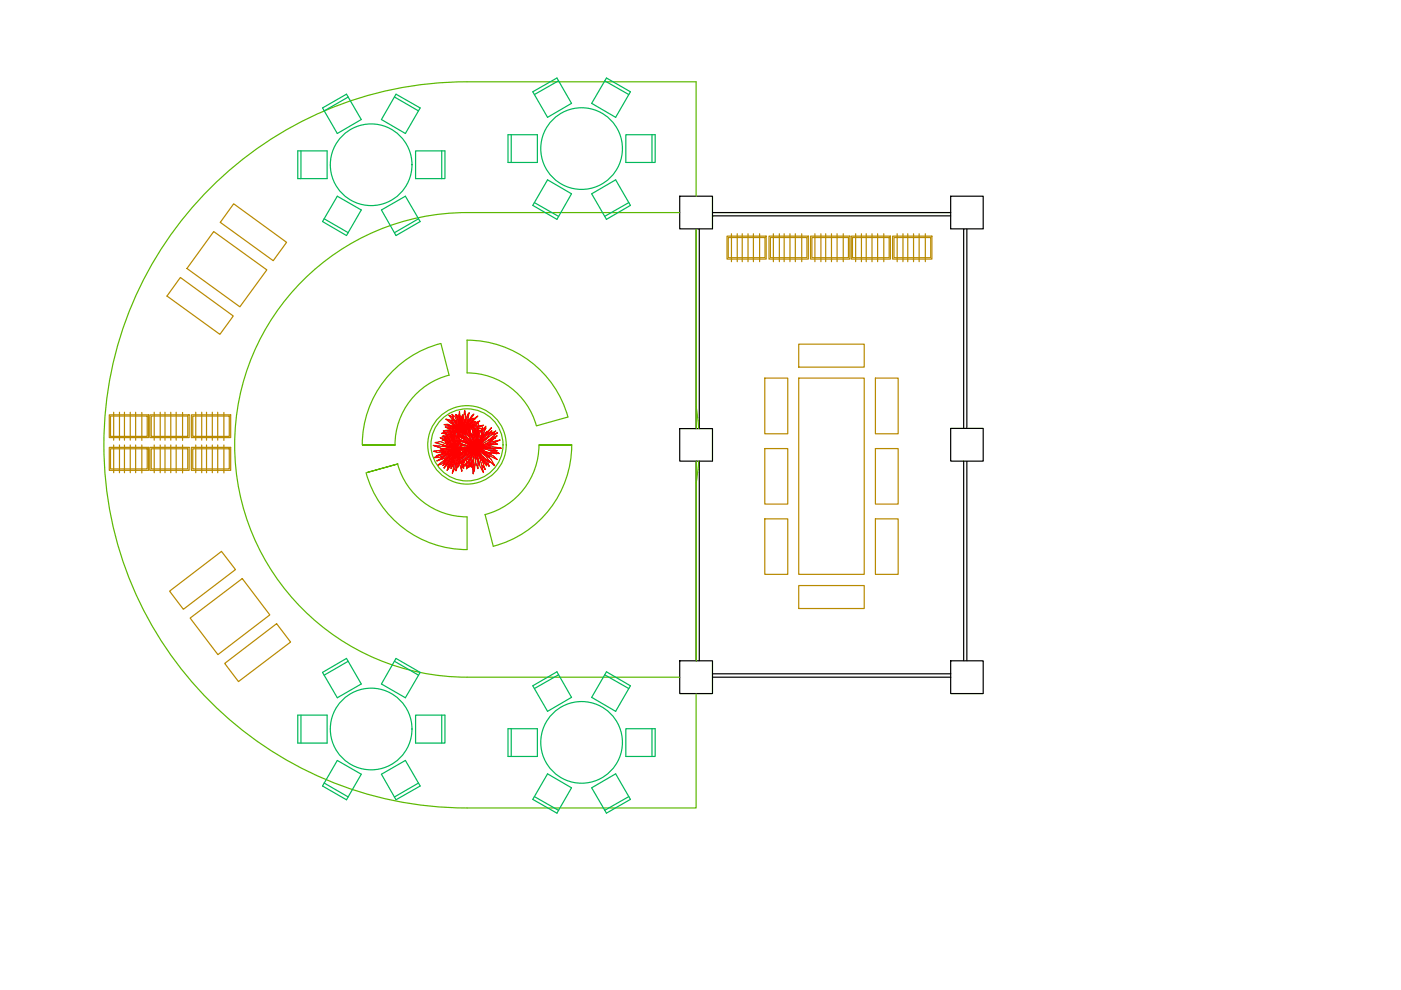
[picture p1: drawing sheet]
<svg xmlns="http://www.w3.org/2000/svg" width="297mm" height="210mm" viewBox="0 0 297 210" stroke-linecap="round" stroke-linejoin="round" font-family="sans-serif">
<g fill="none" stroke="#b88a00" stroke-width=".25">
<path d="M38.2 58.8l11.3 8.2-2.9 3.9-11.2-8.1zM45.3 49.1l11.3 8.1-5.7 7.9-11.3-8.2zM49.5 43.2l11.3 8.2-2.9 3.9-11.2-8.2zM154.1 50.1h8.3v4.8h-8.3zM154.4 50.4h7.8v4.2h-7.8zM155.1 49.6v5.9M156.3 49.6v5.9M157.4 49.6v5.9M158.6 49.6v5.9M159.7 49.6v5.9M161.1 49.6v5.9M163 50.1h8.4v4.8h-8.4z"/>
<path d="M163.3 50.4h7.8v4.2h-7.8zM164 49.6v5.9M165.2 49.6v5.9M166.3 49.6v5.9M167.5 49.6v5.9M168.6 49.6v5.9M170 49.6v5.9M171.8 50.1h8.4v4.8h-8.4zM172.1 50.4h7.8v4.2h-7.8zM172.8 49.6v5.9M174 49.6v5.9M175.1 49.6v5.9"/>
<path d="M176.3 49.6v5.9M177.5 49.6v5.9M178.8 49.6v5.9M180.5 50.1h8.3v4.8h-8.3zM180.7 50.4h7.8v4.2h-7.8zM181.4 49.6v5.9M182.6 49.6v5.9M183.7 49.6v5.9M184.9 49.6v5.9M186.1 49.6v5.9M187.4 49.6v5.9M189.2 50.1h8.4v4.8h-8.4z"/>
<path d="M189.5 50.4h7.8v4.2h-7.8zM190.2 49.6v5.9M191.4 49.6v5.9M192.5 49.6v5.9M193.7 49.6v5.9M194.9 49.6v5.9M196.2 49.6v5.9M169.3 73h13.9v4.8h-13.9zM23.2 94.9h8.3v4.8h-8.3zM23.2 88h8.3v4.8h-8.3zM23.4 95.2h7.8v4.2h-7.8zM23.4 88.2h7.8v4.3h-7.8z"/>
<path d="M24.1 87.4v5.9M24.1 94.3v5.9M25.3 87.4v5.9M25.3 94.3v5.9M26.4 87.4v5.9M26.4 94.3v5.9M27.6 87.4v5.9M27.6 94.3v5.9M28.8 87.4v5.9M28.8 94.3v5.9M30.1 87.4v6M30.1 94.3v6"/>
<path d="M31.8 94.9h8.3v4.8h-8.3zM31.8 88h8.3v4.8h-8.3zM32.1 95.2h7.7v4.2h-7.7zM32.1 88.2h7.7v4.3h-7.7zM32.7 87.4v5.9M32.7 94.3v5.9M34 87.4v5.9M34 94.3v5.9M35 87.4v5.9M35 94.3v5.9M36.2 87.4v5.9M36.2 94.3v5.9"/>
<path d="M37.4 87.4v5.9M37.4 94.3v5.9M38.7 87.4v6M38.7 94.3v6M40.6 94.9h8.3v4.8h-8.3zM40.6 88h8.3v4.8h-8.3zM40.9 95.2h7.7v4.2h-7.7zM40.9 88.2h7.7v4.3h-7.7zM41.5 87.4v5.9M41.5 94.3v5.9M42.8 87.4v5.9M42.8 94.3v5.9"/>
<path d="M43.8 87.4v5.9M43.8 94.3v5.9M45 87.4v5.9M45 94.3v5.9M46.2 87.4v5.9M46.2 94.3v5.9M47.5 87.4v6M47.5 94.3v6M162.2 80.2h4.8v11.8h-4.8zM162.2 95.1h4.8v11.8h-4.8zM169.3 80.2h13.9v41.6h-13.9zM185.6 80.2h4.8v11.8h-4.8z"/>
<path d="M185.6 95.1h4.8v11.8h-4.8zM162.2 110h4.8v11.8h-4.8zM185.6 110h4.8v11.8h-4.8zM36 125.3l11-8.4 2.9 3.9-11 8.4zM40.3 131l11.1-8.3 5.8 7.7-11 8.4zM169.3 124.1h13.9v4.9h-13.9zM47.6 140.7l11-8.5 3 3.9-11 8.4z"/>
</g>
<g fill="none" stroke="#000" stroke-width=".25">
<path d="M144.1 41.6h7v6.9h-7zM147.6 48.5v42.4M148.3 48.5v42.4M151.1 45.8h50.5M151.1 45.1h50.5M201.6 41.6h6.9v6.9h-6.9zM204.3 48.5v42.3M205 48.5v42.3M144.1 90.9h7v6.9h-7zM147.6 97.8v42.3M148.3 97.8v42.3M201.6 90.8h6.9v7h-6.9z"/>
<path d="M204.3 97.8v42.3M205 97.8v42.3M144.1 140.1h7v7h-7zM151.1 142.9h50.5M151.1 143.6h50.5M201.6 140.1h6.9v7h-6.9z"/>
</g>
<g fill="none" stroke="#5cb800" stroke-width=".25">
<path d="M144.1 45.1h-45.1a49.3 49.3 0 0 0-49.2 49.2 49.3 49.3 0 0 0 49.2 49.3h45.1M147.6 41.6v-24.3h-48.6a77 77 0 0 0-77 77 77 77 0 0 0 77 77h48.6v-24.2M147.6 48.5v42.4M93.5 72.8a22.2 22.2 0 0 0-16.7 21.5M93.5 72.8l1.7 6.8a15.3 15.3 0 0 0-11.5 14.7M76.8 94.3h7h-7M84.3 98.4a15.3 15.3 0 0 0 14.7 11.2v6.9a22.2 22.2 0 0 1-21.4-16.3M84.3 98.4l-6.6 1.8 6.6-1.8M113.7 90.3a15.3 15.3 0 0 0-14.7-11.2v-7a22.2 22.2 0 0 1 21.4 16.3l-6.6 1.9M114.3 94.3a15.3 15.3 0 0 1-11.5 14.8l1.8 6.7a22.2 22.2 0 0 0 16.6-21.5M114.3 94.3h6.9h-6.9M147.6 86.1l.5 4.8"/>
<path d="M147.6 97.8v42.3M148.1 97.8l-.5 4.8"/>
<circle cx="99" cy="94.3" r="7.6"/>
<circle cx="99" cy="94.3" r="8.3"/>
</g>
<!-- layer: zelen -->
<g fill="none" stroke="#f00" stroke-width=".25">
<path d="M94 93.2l-.3 .3 .4-.2M94.2 95.7l-.6 .2h.8M94.2 91.7l-.6 .2 .8-.1M94.3 95.1l-.9 .1 .6 .2M94.4 92.9l-.3 .2M94.5 94.7l-2.7-.3 1.8 .7 2.6 .1M94.6 93.7l-.2 .2 .2-.1M94.6 93.1l-.3 .1M94.6 92.2l-.5 .1-.4 .4 .4-.1M94.7 96.3l-1.6 .7-1.2 .1 1.4-.6M94.8 93.3v.2M94.8 96.3l-1.2 .8 .3-.1"/>
<path d="M94.8 94.6h.1M94.8 97.6l-.8 .6 .4-.5M94.8 92.5l-.8-1.2 1.5 1.5 .8 1.3-.1-.3M94.8 92.5l-.6 .1M94.9 93.9l-.2 .3M95 93.7l.4 .2M95 94l-.3 .2M95 92.7l-.4 .1M95 94.6v.1M95.1 93.5l-.2 .1M95.1 92.9l-.2 .1M95.1 93.6v.1"/>
<path d="M95.1 94.1l-.2 .2M95.1 93l-.1 .1M95.2 93.3l.1 .1M95.2 94.7h.1M95.3 90.1l1.4 .7M95.3 93.2h-.2M95.3 93.8h.1M95.3 92.1l-.5 .1M95.4 93.9h.1M95.4 91.6l-1.1 .1M95.4 94.3l-.2 .1M95.4 91.4h.2"/>
<path d="M95.5 91.8h-1M95.5 94.3v.1M95.5 91.9l-.4 .2h.5M95.5 98.2l-.5 1 .3-.4M95.5 94.3l-.1 .2M95.5 94.8h.1M95.6 91.6l.6 .1M95.6 92.7l-.1 .1M95.6 93.7l-.8-.8-.9-.5 2.5 2.2M95.6 92.7h-.1h.1M95.6 94.5l-.1 .1M95.6 94.4v.1"/>
<path d="M95.7 91.8h.5M95.7 94.5l-2.4-1.7 1.3 .6 1.7 1.2-.2-.1-.6-.1 .6 .3M95.7 92.3l-.5 .2 .5-.1M95.7 92.4l-.1 .1M95.7 90.7l-.5-.2h-.8l1.7 .7M95.7 92.4l-.4 .2M95.8 93h-.2M95.8 93.1l-.1 .1M95.8 92.6l-.2 .1M95.8 94.9h.1M95.8 92.7h-.1M95.8 96.2h.1"/>
<path d="M95.9 93.3h.1M95.9 94.1l.5 .5M95.9 92.1h.3M95.9 93.3v.1M95.9 92.9h.1M95.9 92.9l-.4-.4 .5 .9M95.9 93.4v.1M95.9 94.7h.1M96 96l-1.7 1.1-1.7 .6 2.5-1.4M96 91.4l-1-.2-.7 .1 1 .1M96 95.3l-2.9 .2 1.1 .2 2.1-.3M96.1 89.2l-.9-1.2 .6 .3 .6 1"/>
<path d="M96.1 96l-.6 .3M96.1 93.6h-.1M96.1 93.6v.1M96.1 89.6h-.2l.3 .4M96.1 91.2l.5 .1M96.1 91.4h-.7l.7 .2M96.1 95.3l-4.2 .4 .8 .3 1.4-.3M96.1 94.7l.6 .4-3.3-1.5-1.2 .2 4.4 1.3M96.1 95.4l.9-.1-.6 .2zM96.1 92.3h.1M96.1 92.3l-.1 .1M96.2 92.8l.2-.1-.2 .2"/>
<path d="M96.2 91.8h-.6M96.2 96.6h.1M96.2 91.8h.1M96.2 95h.1M96.2 91.4h.2M96.2 96l-2 1.6 .8-.4 1.4-1.3-2.7 2.4-.9 .4 2.8-2.2M96.2 94.1l-1.6-1.8 1.2 1.8M96.2 92.1l-.3 .1M96.2 90.3l-1.7-1.5 .8 .3 1.3 1.3M96.2 93.9h.1M96.2 95.2h.1M96.2 95.4l-1.4 .4-2.3 .8 1.2-.1 2.7-1"/>
<path d="M96.2 94.9h.1M96.3 92.3l-.3 .1M96.3 92.4l-.2 .1M96.3 91.6h.1M96.3 94.2l.3 .4M96.3 95.6h.1M96.3 95.5h.1M96.3 96.1l-2.4 2.6 .6-.3 .9-1.1M96.3 91.8h.1M96.3 92.5l-.2 .1M96.3 96.4h.1M96.4 92.8l-.2 .1"/>
<path d="M96.4 97.2l-.8 2.1 .6-.9 .3-.8M96.4 91.6v.1M96.4 91.8h.1M96.4 98l-.1 .2M96.4 95.7l-.2 .1M96.4 94.2h.1M96.4 93l-.1 .2M96.4 95v.1M96.4 93l-.1 .1M96.4 91.4l.2 .1M96.4 93.5l.1 .1M96.4 94.2l.3 .4"/>
<path d="M96.4 94.9h.1M96.4 92.1h.1M96.4 96.1l-1.4 2.3-.9 .9 2.1-2.9M96.4 95.9l-.3 .6 .6-.6-1.8 3.1 1.2-1.7 .4-1M96.4 93.2v.1M96.5 94.3h.1M96.5 93.3l-.1 .1M96.5 94.8l.3 .2M96.5 95.5h.1M96.5 94.4h.1M96.5 90.9l-1.5-1-.9 .1 1.1 .2 1.3 .7M96.5 93.6h.1"/>
<path d="M96.5 91.1l-.6-.4h-.8l1.5 .6M96.5 91.3h.1M96.5 93.5l.2 .5M96.5 95.1l-2.7-.8 1 .6 1.7 .3M96.5 93.8l.1 .2M96.6 96.4l-1.8 3.3 .9-1 .7-1.9M96.6 94l-.7-1.8-.7-1 1.3 2.8-.7-.8 .5 .9M96.6 92.4l-.6-1.5 .5 2.6M96.6 96l-.2 .3M96.6 92.4l.2 1.1M96.6 94.8l.2 .2M96.6 91.7h.1"/>
<path d="M96.6 94.6h.1M96.6 91l.6 .3M96.6 90.9l.6 .4M96.6 95.6l-.1 .1M96.7 91.8l-.4-.5 .2 .8M96.7 91l.2 .1M96.7 95.4l-1.1 .4M96.7 94.4l-.1-.1 .1 .3M96.7 96.8l-.8 3.6 .6-1.3 .1-.6M96.7 94.3l.1 .1M96.7 91.2l.2 .1M96.7 94.3l.1 .2"/>
<path d="M96.7 88v-.1l.6 .3 .2 1M96.7 91.3h.5M96.7 92.4l-.2-1.8 .6 1.9M96.7 95.9l-.1 .3 .1-.2M96.7 94.8l.2 .1M96.7 92.6l.2 .9M96.7 95.5l-.8 .4M96.8 98.1l-.1 1.8 .4-1.2v-.4M96.8 91.4l.4 .1M96.8 94.3l-1.1-.2a4.6 4.6 0 0 1 2.6 .2M96.8 96.7l-.3 2 .5-1.2M96.8 95.4l-2.4 .9h.8l.6-.3"/>
<path d="M96.8 96.3l-.5 1 .3-1M96.8 94.8l.1 .1M96.8 95.4l-.9 .4M96.8 96.4l.1-.1-.1 .4M96.8 95.9l-.1 .2M96.8 94.8l.2 .1M96.8 96.4l-.1 .4M96.8 93.6l.1 .4M96.9 95.4h.1M96.9 91.3h.1M96.9 91.5l.1 .1M96.9 95.4h-.2"/>
<path d="M96.9 95.4l-.4 .2M96.9 89.4l-.4-1-.7-.6 .6 1.6 .6 .9M96.9 95.3h.1M96.9 95.4l-.3 .3 .5-.4-.1 .1M96.9 95.3h.3M96.9 95.8v.2M96.9 93.7l.1 .3M97 95.5h.1M97 95.3h.1M97 91.8h.1M97 91.7l.2 .1M97 95.4h.1"/>
<path d="M97 95.4v.1M97 95.9v.1M97 95.8v.2M97 95.3v.1M97 96h.1M97 93.7v.3M97 96.2v.4l.1-.4M97 91.8h.2M97 91.2l-.1 .1M97 94.3v.2v-.2M97 96v.1M97 95.3h-.2"/>
<path d="M97 95.3l-.1 .2 .1-.1M97 94.9v-.1l.1 .1M97 95.3l.2 .1M97 91.5v.1M97 92.1h.1M97 92.4h.1M97 92.2h.1M97 95.3v.2l.1-.2M97 96.7v.7M97 94.9h.1M97 95.3l.3 .1M97.1 92.9h.1"/>
<path d="M97.1 92.5h.1M97.1 95.4h.1M97.1 95.4l-.1 .1M97.1 95.3v.1M97.1 95.3h.1M97.1 95.3l-.1 .1M97.1 94.9h.1M97.1 92.6l.1-.6 .1 .6M97.1 95.3l.1 .1zM97.1 92.8v.1M97.1 94.8v.1M97.1 96.4v.1"/>
<path d="M97.1 96.6v.7M97.1 97.5v.7M97.1 92.8l-.1 .7M97.1 95.8h.1M97.1 96h.1M97.1 91.8h.1M97.1 92.4h-.1M97.1 92.2l-.1 .1M97.1 95.8v.1M97.1 95.8l.1 .1M97.2 92.1h.1M97.2 90.9l-.5-.5-.7-.2 1.2 .9"/>
<path d="M97.2 95.3h.1M97.2 91.6v-.7l.4 .8M97.2 89.5l-.1 .2M97.2 92h-.2M97.2 91.9l-.2 .1M97.2 91.7v.4M97.2 96.2v.3M97.2 95.3l.1 .1M97.2 94.8l-.1 .1M97.2 95.4h.1M97.2 94.4h.1M97.2 95.3v.1"/>
<path d="M97.2 90.9l.6 .7M97.2 95.8v.1M97.2 96.6l.1 .1M97.2 95.3l.2 .1M97.3 90.7l-1.1-1.5-.6-.1 1.6 1.8M97.3 95.3h.1M97.3 94.4l-.3-.1v.2l-.1-.5-.1 .5M97.3 93.8l-.1 .3M97.3 97.1v-.3v.3M97.3 94.8l-.1 .1M97.3 95.8v.1M97.3 96.2v.2"/>
<path d="M97.3 88.4l.2 .7M97.3 91l.5 .6M97.3 96.6v.1M97.3 95.2v.1M97.3 94.8v.1M97.3 95.2l.1 .1M97.3 95.2l-.2 .1M97.3 90l.3 .8M97.3 98.1l-.2 .9v-.3M97.3 91.1h.1M97.3 95.3l.3 .1h-.3M97.3 96.8l.1 .2"/>
<path d="M97.4 95.9l-.5 .1-.5 .3h.6M97.4 90.8l-.4-.8 .5 .5 .1 .5M97.4 93.6h.1M97.4 93.9v.1h.2M97.4 91.3l.4 .3M97.4 95.8h.1M97.4 97.7l-.1-.4v.5M97.4 94.8l-.1 .1M97.4 95.4h.1M97.4 89.9l-.3-1.4-.5-.6 1.1 3.1M97.4 90.5l-.4-1-.5-.4 .8 1.6M97.4 93.1h.1"/>
<path d="M97.4 93.1v.5M97.4 93.1l-.1 .5v-.6v.6M97.4 94.9h.1M97.4 96.2l.1 .1M97.4 97.2l.1 .3M97.5 92h.1M97.5 95.8h.1M97.5 95.3h.1M97.5 94.8l-.1 .1M97.5 92l-.1 .7M97.5 96.2v.1M97.5 95.4h.1"/>
<path d="M97.5 91.6l.3 .2 .3-1.3-.1 1.3M97.5 91.3h.1M97.5 93.9v.1M97.5 96.5h.1M97.5 90.2l.3 1.1M97.6 94.9h.1M97.6 91.3h.1M97.6 92.1l-.1 .1M97.6 96.2v.1M97.6 96.6v.1M97.6 95.4h.1M97.6 92.3h.1"/>
<path d="M97.6 91.5l.1 .1M97.6 91.6l.2 .1M97.6 92.1l-.2 .1M97.6 92.1l-.2 .2M97.6 96.1v.2M97.6 96.3v.2M97.6 93.9v.1M97.6 97.7v.3l-.1-.3M97.6 94.6l.4-.4-.3 .4M97.6 95.2h.1M97.6 91.6h.1M97.6 91.5l-.2-.1 .3 .2"/>
<path d="M97.6 92.1l-.2 .3M97.6 92.3v.2M97.6 92.4l-.1 .3M97.6 94.8l-.1 .1M97.7 97v.4M97.7 92.2l-.3 .3M97.7 92.2l-.3 .4M97.7 96.1v.1M97.7 97.8l.1 .4M97.7 92.2l-.1 .5M97.7 93.2l-.1 .4M97.7 97.4h.1"/>
<path d="M97.7 91.5l.1 .1M97.7 96.1l.1 .1M97.7 95.2l-.5 .1M97.7 95.2h.1M97.8 94.4l-.4-.1-1.4 .4 4 .2h-1.3l-2 .2 2.1 .1 1.5-.1M97.8 91.7h.1M97.8 93.5v-.2l-.1 .3M97.8 91.6h.1M97.8 98.2l.1 1.7-.5-1.8-.1 .3M97.8 94.9h.1M97.8 96.9l.1 .3M97.8 97.7l.1 .3"/>
<path d="M97.8 95.9l.1 .1h-.1M97.8 90.9h.1M97.8 94.4l2.5 .5M97.9 92.9h.5M97.9 97.2l-.4 .3-.5 .9 .6-.5M97.9 90.9l-.5-3.6-.1 .6 .6 3.3M97.9 91.4l-.2-.4-.7-.5 .8 1.1M97.9 91.2h.1M97.9 90.9h.1M97.9 96.8l.1 .3M97.9 92.4l-.1 .4M97.9 96v.1"/>
<path d="M97.9 91.3l-.4-2.3-.1 .9 .5 1.5M97.9 98.1l.2 .7M98 91.6h.1M98 91.7h.1M98 91.8h.1M98.1 91.7h.1M98 90.5l.1-2.5-.3 .5 .1 2.8M98 91.7v.1M98 92.5l-.1 .4M98 96.1h.1M98 93.5l-.1 .2M98.1 91.8h.1"/>
<path d="M98.1 91.8h-.1M98.1 91.6l.6-2.2-.4 .5-.3 1.8M98.1 90.7v-.5l-.1 1M98.1 91.5h-.1M98.1 91.7h.2M98.1 91.6l-.1 .2M98.1 92.6v.1M98.1 96.8l.1 .1M98.1 94.9h-.1M98.1 91.6h.1M98.1 91.7v.1M98.1 91.6v.1"/>
<path d="M98.1 94.9l-.2 .1M98.1 91.2v.2M98.1 96h.1M98.1 92.6l-.1 .3M98.1 96.7l.1 .1M98.1 93.5l-.1 .2M98.1 94.9h-1l-1.2 .5 2.2-.2M98.1 91.5v.1M98.1 91.6l-.1 .1M98.1 97.6v.1M98.1 97.9l.1 .1M98.2 91.7l-.1 .1"/>
<path d="M98.2 94.9h.4M98.2 91.6v.1M98.2 91.8h.1M98.2 95.9l.1 .1M98.2 97.4v.1M98.2 91.3h-.1M98.2 91.6h.1M98.2 90.5l-.1 .7M98.2 91.3l-.1 .3M98.2 93.7h.1M98.2 91.1h.1M98.3 91.9h.1"/>
<path d="M98.3 91.8h-.2M98.3 91.9v.1M98.3 95.2h-.8M98.3 97.8v.1M98.3 98.9v.4l-.1-.3M98.3 95.3l.3-.1-1.5 .1 .5 .1M98.3 97.4l-.7 .5M98.3 91.8l.1 .2M98.3 92.8l-.1 .1M98.3 97.7l.1 .1M98.3 96.5l.1 .2M98.3 95.9h.1"/>
<path d="M98.4 98.8l-.2 .2M98.4 89.9l.3-1.7-.2-1.2-.4 3.5M98.4 92h.1M98.4 91.5h-.1M98.4 91.7l-.3 .1M98.4 91.6l-.3 .1M98.4 95.2h-.5M98.4 94.3h-.2M98.4 93.7v.1M98.4 91.3h.1M98.4 91.6h.1M98.4 91.3l-.3 .5"/>
<path d="M98.4 94.3l1.9 .5M98.4 96.5l.1 .1M98.4 95.8l-1.3 .5M98.4 91.5h.1M98.4 91.7h.1M98.4 92.1h.1M98.4 91.7h.2M98.4 91.4l-.1 .2M98.4 96.5h.1M98.4 94.3l-.1 .1M98.4 94.9h.1M98.5 91.5l-.3 .2"/>
<path d="M98.5 93.8h.1M98.5 95.2h.3M98.5 91.6h-.1M98.5 91.5l-.1 .1M98.5 96.4l.1 .1M98.5 93l-.1 .2M98.5 91.7h.1M98.5 91.8h.1M98.5 91.6l-.4 .1M98.5 91.6v.2M98.6 91.8h.1M98.6 91.8v.1"/>
<path d="M98.6 97.5v.1M98.6 93.9h.1M98.6 91.5h.1M98.6 95.8h.1M98.7 92l-.3-.4v.5M98.7 89.5l.5-1.7 .3-.3-.3 1.4-1 2.3M98.7 91.1h.1M98.7 91.1l-.3 .2M98.7 98.5l.1 .2M98.7 96.3v.1M98.7 97.4h.1M98.7 91.6h.1"/>
<path d="M98.7 91.4h-.1M98.7 95.7v.1M98.7 91.5h-.1M98.8 89.1v-.3l-.3 .4M98.8 96.3h.1M98.8 98.7l.2 .4M98.8 98.3v.1M98.8 97.3l-.6 .7v.7M98.8 90.7l-.3 .5M98.8 90.5l.1-.2a2.21 2.21 0 0 0-.8 1.5M98.8 94h.1M98.8 94.9h.1"/>
<path d="M98.8 91.8h.1M98.8 90.6l-.4 .7M98.8 96.2l.1 .1M98.9 91l-.4 .3M98.9 91.2l-.3 .2M98.9 90.9l-.5 .4M98.9 91.3h.1M98.9 91l-.2 .1M98.9 98.6l.1 .5M98.9 90.6l.7-.9-.7 .5-.5 .6M98.9 94h.1M98.9 91.2h-.1"/>
<path d="M98.9 91.4l-.2 .2 .2-.1M98.9 91.3l-.3 .2M98.9 89.5l-.5 1.3M98.9 90.5l1.4-1.6 1-.7-2.4 2.5M98.9 90.1l.6-1.2-.4 .3-.7 1.7M98.9 91.6h-.2h.2l-.1 .2M99 95.7h.1M99 95.3l-1 .2-1.3 .8 1.1-.3M99 94.1h.1M99.1 95.2h.1M99.1 91.9h.1M99.1 91.9l.1 .4"/>
<path d="M99.1 92.2h.1M99.1 95.6h.1M99.2 95.7l-1.1 .4-1.1 .8 .7-.3M99.2 89.6l.7-1.3 .6-.5-1.4 2.2M99.2 91.1l.2-.4-.1 .6M99.2 97.9l.1 .3M99.2 90.6l-.2 .1M99.2 96.3l.1 .1M99.2 94.2h.1M99.2 91v.1M99.2 96.3h.2M99.3 93.9l-1.6-1.2-1.2-.3 1.9 1.4 1.1 .5"/>
<path d="M99.3 91.2h.1M99.3 90.9h.1M99.3 90.9l-.2 .1M99.3 91.3l.4-.1-.3 .1M99.3 95.5h.1M99.3 92.3v.1M99.4 96.7l-.8 .9-.6 1.6 .9-1M99.4 92.4h-.1M99.4 90.9h.1M99.4 95.2h-.8M99.4 94.3h.1M99.5 94.3h.1"/>
<path d="M99.5 97.5v.1M99.5 97.7h.1M99.5 95.5l-2.9 1.3 1-.3v-.2M99.5 95.4l-1.6 .6M99.5 91.5h.2l-.2 .1M99.5 91.1l-.2 .1M99.5 95.7l1.2-.6zM99.5 91.7h.1M99.5 92.7h.1M99.6 95.5l-1.9 1.1-.9 1.1 2.1-1.5M99.6 94.3l-1.3-.6-1.9-.2 2 .8 2.2 .6M99.6 97.4h.1"/>
<path d="M99.6 98.6l.4 .4-.1-.2M99.6 92.9h.1M99.7 89.9l-.6 .7M99.7 91l-.4 .2M99.7 91l-.4 .1M99.7 97.2l-.8 2.2 .6-.8M99.7 93.5l-1.5-1.6-1.2-.4 1.9 1.9 1.7 1.4M99.7 94.5l.7 .1 .4 .4zM99.7 90.5l-.6 .4M99.7 90.8l-.3 .2M99.7 91.9h.1M99.7 90.7l-.3 .1"/>
<path d="M99.7 92h.1M99.7 90.3l-.5 .5M99.7 98.4l.1 .3M99.8 91.7h.1M99.8 91.7l-.2 .1M99.8 92.2h.1M99.8 93.2h.1M99.8 89.9l-.3 .3M99.8 90.2l.5-.2-.4 .4M99.8 91.9v.1M99.9 92l-.1 .2M99.9 93.5h.1"/>
<path d="M100 92.4h-.2l-.1-.5-.9-1.4 .1 1.1 1.2 2.2M100 95.1l-2.9 .3-1.3 .6 1.7-.2M100 94.6l-1.8-1.1 1.3 .5 .9 .6M100 93.5h.1M100 90.2l.9-.8-.6 .1-1.3 1.3M100 92.6h.1M100 90.7v.1M100 93.7h.1M100 90.1h.1M100 92.5v.1M100.1 92.8h.1M100.2 95.6l-.9 1.3 .8-.8"/>
<path d="M100.2 93h.1M100.2 95.6h.1M100.2 97.7l.1 .2M100.2 97.8l.1 .1M100.2 94.5l.4 .3M100.2 96.1l-1.5 2.7 .3-1.3 .8-1.1M100.2 95l.4-.1 .3 .2zM100.2 93.1h.1M100.2 94.5h.1M100.2 91.4h.1M100.3 95.5h.1M100.3 95.5l-1.9 1.8-.7 1 1.9-1.8"/>
<path d="M100.3 95.5l.5-.4-.7 .7zM100.3 90.1h.1M100.3 95.4h.1M100.3 95.4l-.2 .2M100.3 88.9l.1-.2-.5 .2-.7 1M100.3 91.4h.1M100.3 91.3h-.1M100.3 91.3l-.1 .1M100.3 95.1l-1.1 .1-1.1 .6 1.5-.4M100.3 91.8h.1M100.3 91h-.2M100.3 91.6h.1"/>
<path d="M100.3 90.7l-.3 .1M100.4 96l-.8 1.7-.2 1.4 .5-1.1M100.4 95.9l-.6 1.3-.3 .3 .1-.1M100.4 95l-1-.2 1.2 .2M100.4 92h.1M100.4 92.1h.1M100.4 90.5l-.4 .2M100.4 92.2h.1M100.4 96l-.5 1.4-.1 1.6 .8-2.8M100.4 94.1l.5 .9zM100.4 95.3v.1M100.4 96.9h.1"/>
<path d="M100.5 95.3l-2.7 1.9 1.2-1.1 1-.7M100.5 94.7h.1M100.5 94.7l.2 .2M100.5 97l-.2 .1M100.5 96.7l-.3 2.3 .1 1.5 .2-.9M100.5 94.4l-1-1.7-1.2-1.6 .5 1.3 1.2 1.6-.9-1.1-1.2-.8 2.8 2.8M100.5 95.1l-.7 .1-.7 .5 .9-.3M100.5 96.6h.1M100.6 96.2l-.3 2 .3 1.7 .3-2.7M100.6 94.6l-.8-1.1 .3 .7 .6 .7M100.6 96.3h.1M100.6 94.8v.1"/>
<path d="M100.6 95.3l-.4 .5-.3 .8 .6-.9M100.6 95.2l-.2 .2M100.6 95.2h.1M100.6 95.1h.1M100.6 95.2l-.2 .8 .4-.8M100.6 90.1l-.7 .4M100.6 95.1v.1M100.6 90.9h.3M100.7 94.9h.1M100.7 94.2l-.4-2.4-.5-1.8-.1 1.4 .6 1.8-1.1-1.9 1.3 3M100.7 94.2l-.6-2.1 .2 1.2 .3 1M100.7 94.9l-.1 .1"/>
<path d="M100.7 94.5h.1M100.7 94.4v.1M100.8 95.3h.1M100.8 95.6l.1 2.5 .4 1.3 .1-1.6M100.8 94.5v-.7l.1 1.1M100.8 95.3v.1M100.8 95.3l-.1 .1M100.8 95.3l-.2 1.3 .2-1.1M100.8 91.3h.1M100.9 94.9h.1M100.9 95.2l-.1 .8zM100.9 97.7l-.2 .9"/>
<path d="M100.9 91.4l-.5-1v1.9M100.9 91.6l.1-1.6 .4-.6v2.7l-.3 1.3M100.9 92.7l.4-2.3v1.7l-.3 1.4M100.9 92.7l-.3-1.7v1.1l.2 1.8M100.9 94.9l1.2-2.3-.6 .8-.6 1.5M100.9 91.4h.1M100.9 94.9v.1M100.9 94.3v.4M100.9 93.8l.3-2.3-.3 1.3-.1 1.5M100.9 95.4l.5 2.5-.5-1.1v-1.1M100.9 95l1.1-.6-1 .6M100.9 95l.6-.1 .3 .1h-.9"/>
<path d="M100.9 95h.1M100.9 94.9l.1 .2M100.9 90.4l-.4 .2M100.9 90.8l-.3 .1M100.9 91l-.2 .1M101 95l-.1 .2M101 95h.1M101 94.9h.1M101 91.9l-.1-.6v1M101 95.7l.4 1.3v.7M101 95l1.7 .5-1.7-.5M101 95.4l-.1-.1 .1 .1"/>
<path d="M101 95.2l.7 .7 .3 .6-1.1-1.3 .7 1.3-.5-.5-.2-.8M101 95.1l.8 .6zM101 90.2l-.6 .3M101 95.3v.2M101 94.8l-.1 .1M101 94.9h-.1M101.1 94l.2-1-.4 1.2M101.1 95.4l1.9 2.4 .2 1-1.1-1.4M101.1 95.4l1.7 2.6-.8-.6-.5-.9M101.1 94.6l.3-.2-.5 .6zM101.1 94.9h.2M101.1 93.8v.1"/>
<path d="M101.1 93.8l-.2 1.2v-.8zM101.1 93.7h.1M101.2 93.5h.1M101.2 95l2 .3 2.2 .9-1.9-.3-1.7-.6M101.3 96.2l.5 1.1 .7 2.9-.7-1.3-.4-1.7M101.3 95.4l1.8 1.4 .8 1.3-2-1.8M101.3 94.6l.5-.8-.5 .5-.3 .5M101.3 89.6l-1.4 .9M101.3 94.6h.1M101.4 91.6l.1-.3-.1 1.3M101.4 96.2l.6 1.1M101.4 90.9l.5-.1-.5 .2"/>
<path d="M101.4 91.6h.1M101.4 90.2h.2h-.2M101.4 89.5l.3-.2-.5 .1-1.3 1M101.4 90.3l1.1-.1-1.1 .4M101.4 95.1h.1M101.4 94.6l-.5 .4M101.4 94.4l2.2-1.9-1.4 1-.9 1.1M101.5 97.6l.1 .9-.2-.3M101.5 95.3l1.2 .6 1.1 1.1-2.1-1.4M101.5 92.1h.1M101.5 92.5h.1M101.5 94.8l-.3 .1"/>
<path d="M101.5 92.3h.1M101.5 92.4h.1M101.5 94.6l1.1-.5-1.2 .7M101.6 94.9l1.7-.3 1.4-.5-1.9 .3-1.8 .6M101.6 95.3l3 1.4 .8 .7-2.3-1.1M101.6 94.9l2.5-.1-3.1 .2M101.6 93.7h.1M101.6 94.3l-.2 .1M101.6 94.9h.1M101.7 93.9l1.6-2.5-1.9 2.6M101.7 93.4l.1 .1M101.8 94.3l-.7 .5"/>
<path d="M101.8 93.3h.1M101.9 91.5l-.4 .1M101.9 94.3l1.4-.8 1.7-.7-2.1 1.4-1.3 .5M101.9 94.8v.1M102 92.9l-.9 1.6M102 91.3h-.6M102 92.3l.3-1.8-.7 1.6-.5 1.8 .1-.5M102 92.7l.4-.9-.8 1-.7 2M102.1 91.8l.2-.4 .8-.7-1.2 2.4M102.2 91.5h.1M102.2 97.6l.7 2-.8-1M102.2 91.3h.1"/>
<path d="M102.2 92.6h.1M102.3 96l1.8 1.4 .8 1.3-1.3-1.1M102.3 92.5h.1M102.4 96.8l1 1.1 .3 1-.7-.8M102.6 91.6l-.2 .8-.7 1.1M102.7 91.4h.1M102.8 90.9l.2-.5-.6 .7-.3 .6M102.9 95.9l1.3 .4-.2-.3M102.9 92l1.3-1.3-1.3 1.9M102.9 94.6l-.9 .2M103.1 93l-1.7 1.4M103.2 92.8l1.1-1.5-1 .8-1.9 2.3"/>
<path d="M103.4 95.1l1.1 .1 .9 .4-1.7-.1M103.8 94.8l.7-.1 1.8 .3-4.4 .1M103.9 95.5l1.2 .2 .7 .5-.8-.2M104.2 94.3l1.3-.1-.8-.4-3.3 1M104.2 92.2l.9-.8-.9 .4-.8 .7M104.7 93.1l-1.1 .7M104.8 93.8l1.3-.5-3.1 .8M104.9 92.9l.5-.5-1.9 1 2-1.6-1.4 .5-2.9 2.3"/>
</g>
<g fill="none" stroke="#00b85c" stroke-width=".25">
<path d="M84 20l5.1 2.9-3.1 5.4-5.1-3zM113 19.5l5.1-3 3.1 5.4-5.1 3zM118.4 17.1l-5.1 3M128.2 17.1l5.1 3M128.6 16.5l5.1 3-3.2 5.4-5.1-3zM63.1 32h6.3v5.9h-6.3zM63.8 32v5.9M68.4 22.9l5.1-2.9 3.1 5.3-5.1 3zM73.8 20.6l-5.1 2.9M83.6 20.6l5.1 2.9M88.1 32h6.2v5.9h-6.2zM93.7 32v5.9"/>
<path d="M107.7 28.6h6.2v5.8h-6.2zM108.4 28.6v5.8M116.1 38.1l5.1 3-3.1 5.4-5.1-3zM132.7 28.6h6.2v5.8h-6.2zM138.2 28.6v5.8M68.7 46.4l5.1 2.9M71.5 41.6l5.1 2.9-3.1 5.4-5.1-2.9zM80.9 44.5l5.1-2.9 3.1 5.4-5.1 2.9zM88.7 46.4l-5.1 2.9M113.3 43l5.1 2.9M125.4 41.1l5.1-3 3.2 5.4-5.1 3zM133.3 43l-5.1 2.9"/>
<path d="M84 139.6l5.1 3-3.1 5.3-5.1-2.9zM63.1 151.6h6.3v6h-6.3zM63.8 151.6v6M68.4 142.6l5.1-3 3.1 5.4-5.1 2.9zM73.8 140.2l-5.1 3M83.6 140.2l5.1 3M88.1 151.6h6.2v6h-6.2zM93.7 151.6v6M107.7 154.5h6.2v5.9h-6.2zM108.4 154.5v5.9M113 145.4l5.1-3 3.1 5.5-5.1 2.9zM118.4 143.1l-5.1 2.9"/>
<path d="M128.2 143.1l5.1 2.9M128.6 142.4l5.1 3-3.2 5.4-5.1-2.9zM132.7 154.5h6.2v5.9h-6.2zM138.2 154.5v5.9M68.7 166l5.1 3M71.5 161.2l5.1 3-3.1 5.4-5.1-2.9zM80.9 164.2l5.1-3 3.1 5.5-5.1 2.9zM88.7 166l-5.1 3M113.3 168.9l5.1 2.9M116.1 164.1l5.1 2.9-3.1 5.4-5.1-2.9zM125.4 167l5.1-2.9 3.2 5.4-5.1 2.9zM133.3 168.9l-5.1 2.9"/>
<circle cx="78.7" cy="34.9" r="8.7"/>
<circle cx="123.3" cy="31.5" r="8.7"/>
<circle cx="78.7" cy="154.6" r="8.7"/>
<circle cx="123.3" cy="157.4" r="8.7"/>
</g>
</svg>
